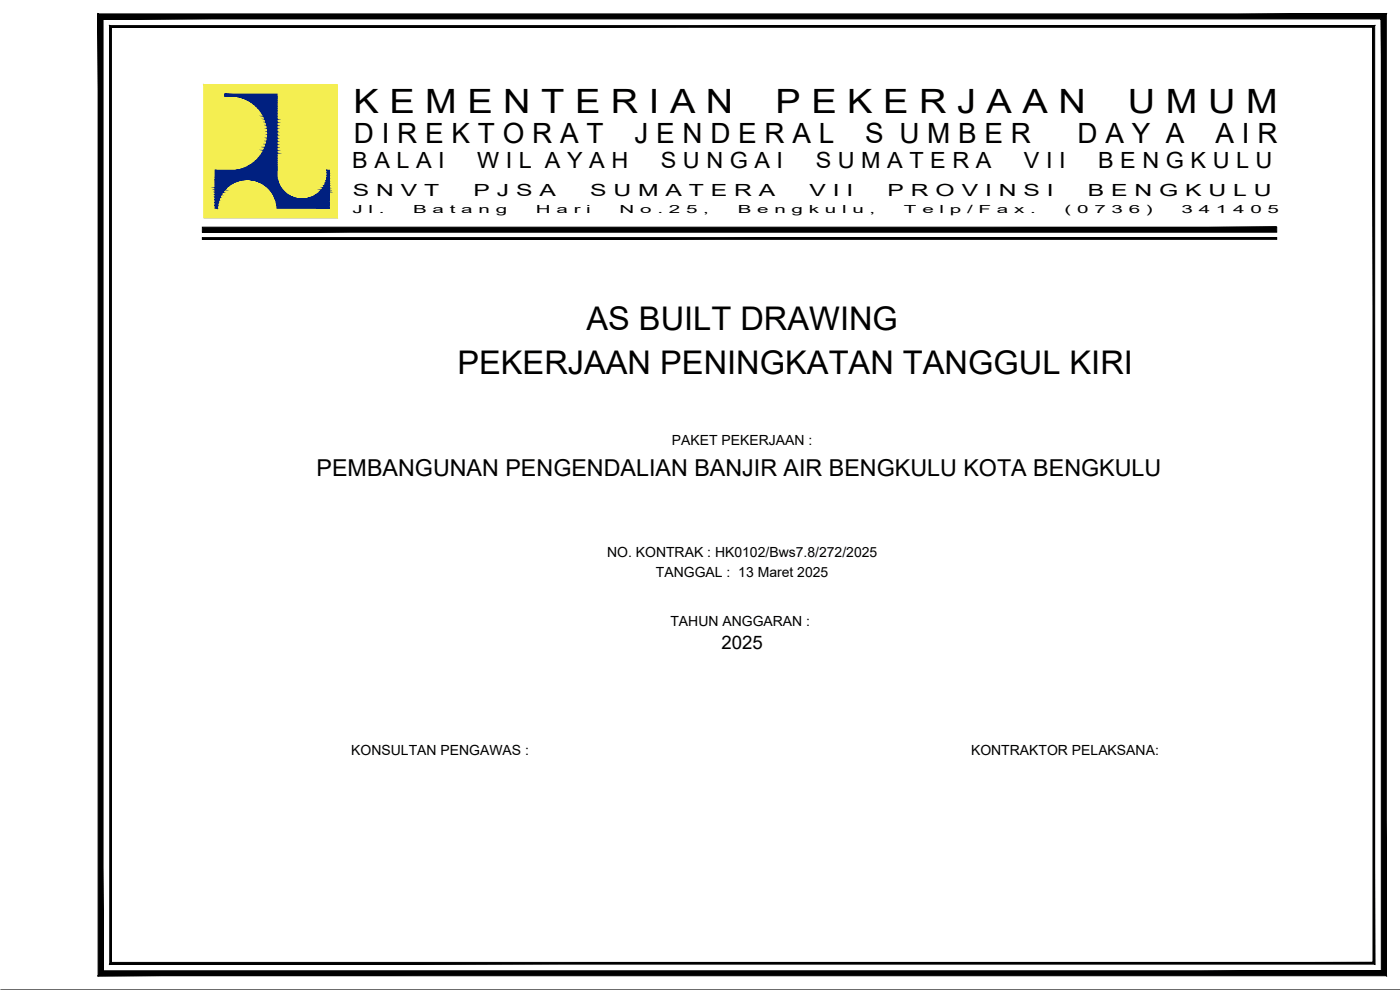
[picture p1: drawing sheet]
<svg xmlns="http://www.w3.org/2000/svg" width="420mm" height="297mm" viewBox="0 0 420 297" stroke-linecap="round" stroke-linejoin="round" font-family="sans-serif">
<defs><g id="words">
<g font-size="10">
<text x="106.1" y="33.8">K E M E N T E R I A N</text>
<text x="232.8" y="33.8">P E K E R J A A N</text>
<text x="338.5" y="33.8">U M U M</text>
</g>
<g font-size="9.8">
<text x="176" y="99">AS BUILT DRAWING</text>
<text x="137.3" y="112.2">PEKERJAAN PENINGKATAN TANGGUL KIRI</text>
</g>
<g font-size="8.4">
<text x="106.2" y="43">D I R E K T O R A T</text>
<text x="190.4" y="43">J E N D E R A L</text>
<text x="259.7" y="43">S U M B E R</text>
<text x="323.4" y="43">D A Y A</text>
<text x="364.8" y="43">A I R</text>
</g>
<text font-size="7" x="95" y="142.7">PEMBANGUNAN PENGENDALIAN BANJIR AIR BENGKULU KOTA BENGKULU</text>
<g font-size="6.7">
<text x="105.7" y="50.5">B A L A I</text>
<text x="143.2" y="50.5">W I L A Y A H</text>
<text x="198.3" y="50.5">S U N G A I</text>
<text x="244.8" y="50.5">S U M A T E R A</text>
<text x="307.3" y="50.5">V I I</text>
<text x="329.6" y="50.5">B E N G K U L U</text>
</g>
<text font-size="5.6" x="216.5" y="194.7">2025</text>
<g font-size="5">
<text x="105.9" y="58.7">S N V T</text>
<text x="142.1" y="58.7">P J S A</text>
<text x="177.1" y="58.7">S U M A T E R A</text>
<text x="242.9" y="58.7">V I I</text>
<text x="266.4" y="58.7">P R O V I N S I</text>
<text x="326.5" y="58.7">B E N G K U L U</text>
</g>
<g font-size="4.2">
<text x="201.7" y="133.7">PAKET PEKERJAAN :</text>
<text x="182.2" y="167.1">NO. KONTRAK : HK0102/Bws7.8/272/2025</text>
<text x="196.9" y="173">TANGGAL : 13 Maret 2025</text>
<text x="201.2" y="187.9">TAHUN ANGGARAN :</text>
<text x="105.4" y="226.5">KONSULTAN PENGAWAS :</text>
<text x="291.4" y="226.5">KONTRAKTOR PELAKSANA:</text>
</g>
<g font-size="3.3">
<text x="105.7" y="63.8">J l .</text>
<text x="124" y="63.8">B a t a n g</text>
<text x="160.8" y="63.8">H a r i</text>
<text x="185.9" y="63.8">N o . 2 5 ,</text>
<text x="221.4" y="63.8">B e n g k u l u ,</text>
<text x="271.3" y="63.8">T e l p / F a x .</text>
<text x="319.5" y="63.8">( 0 7 3 6 )</text>
<text x="354.6" y="63.8">3 4 1 4 0 5</text>
</g>
</g></defs>
<!-- layer: 0 -->
<path d="M.2 297h419.9" fill="none" stroke="#000" stroke-width=".3"/>
<g fill="#000" stroke="#000" stroke-width=".3">
<path d="M60.7 68.2v1.5l322.5-1.5zM60.7 69.7l322.5-1.5v1.5z"/>
<path d="M60.7 71.3v.5l322.5-.5zM60.7 71.8l322.5-.5v.5z"/>
<path d="M30.9 291.3l-1.5 1.5 385.1-1.5zM29.4 292.8l385.1-1.5 1.6 1.5zM414.5 5.7v285.6l1.6 1.5zM414.5 5.7l1.6-1.5v288.6zM30.9 5.7h383.6l1.6-1.5zM29.4 4.2h386.7l-385.2 1.5zM29.4 4.2l1.5 287.1v-285.6zM29.4 4.2l1.5 287.1-1.5 1.5z"/>
<path d="M33.4 288.8l-.5 .5 379.2-.5zM32.9 289.3l379.2-.5 .5 .5zM412.1 8.2v280.6l.5 .5zM412.1 8.2l.5-.5v281.6zM33.4 8.2h378.7l.5-.5zM32.9 7.7h379.7l-379.2 .5zM32.9 7.7l.5 281.1v-280.6zM32.9 7.7l.5 281.1-.5 .5z"/>
</g>
<path d="M61.2 25.4l40 39.9v-39.9zM61.2 25.4l40 39.9h-40z" fill="#f4ee51" stroke="#f4ee51" stroke-width=".3"/>
<path d="M61.2 25.4h40v39.9h-40zM101.2 25.4v39.9" fill="none" stroke="#f4ee51" stroke-width=".3"/>
<g fill="#002080" stroke="#002080" stroke-width=".3">
<path d="M67.4 28.2l15.7 .7v-.7zM67.4 28.2l15.7 .7h-15.7z"/>
<path d="M70.8 28.9l12.3 .2v-.2zM70.8 28.9l12.3 .2h-11.3z"/>
<path d="M71.8 29.1l11.3 .3v-.3zM71.8 29.1l11.3 .3h-10.4z"/>
<path d="M72.7 29.4l10.4 .3v-.3zM72.7 29.4l10.4 .3h-9.5z"/>
<path d="M73.6 29.7l9.5 .4v-.4zM73.6 29.7l9.5 .4h-8.6z"/>
<path d="M74.5 30.1l8.6 .6v-.6zM74.5 30.1l8.6 .6h-7.8z"/>
<path d="M75.3 30.7l7.8 .5v-.5zM75.3 30.7l7.8 .5h-7z"/>
<path d="M76.1 31.2l7 .6v-.6zM76.1 31.2l7 .6h-6.3z"/>
<path d="M76.8 31.8l6.3 .7v-.7zM76.8 31.8l6.3 .7h-5.6z"/>
<path d="M77.5 32.5l5.6 .8v-.8zM77.5 32.5l5.6 .8h-5z"/>
<path d="M78.1 33.3l5 .8v-.8zM78.1 33.3l5 .8h-4.5z"/>
<path d="M78.6 34.1l4.5 .8v-.8zM78.6 34.1l4.5 .8h-4z"/>
<path d="M79.1 34.9l4 .9v-.9zM79.1 34.9l4 .9h-3.6z"/>
<path d="M79.5 35.8l3.6 .9v-.9zM79.5 35.8l3.6 .9h-3.3z"/>
<path d="M79.8 36.7l3.3 .9v-.9zM79.8 36.7l3.3 .9h-3z"/>
<path d="M80.1 37.6l3 1v-1zM80.1 37.6l3 1h-2.9z"/>
<path d="M80.2 38.6l2.9 .9v-.9zM80.2 38.6l2.9 .9h-2.8z"/>
<path d="M80.3 39.5l2.8 1v-1zM80.3 39.5l2.8 1h-2.8z"/>
<path d="M80.3 40.5l2.8 1v-1zM80.3 40.5l2.8 1h-2.9z"/>
<path d="M80.2 41.5l2.9 .9v-.9zM80.2 41.5l2.9 .9h-3z"/>
<path d="M80.1 42.4l3 .9v-.9zM80.1 42.4l3 .9h-3.3z"/>
<path d="M79.8 43.3l3.3 .9v-.9zM79.8 43.3l3.3 .9h-3.6z"/>
<path d="M79.5 44.2l3.6 .9v-.9zM79.5 44.2l3.6 .9h-4z"/>
<path d="M79.1 45.1l4 .8v-.8zM79.1 45.1l4 .8h-4.5z"/>
<path d="M78.6 45.9l4.5 .8v-.8zM78.6 45.9l4.5 .8h-5z"/>
<path d="M78.1 46.7l5 .8v-.8zM78.1 46.7l5 .8h-5.6z"/>
<path d="M77.5 47.5l5.6 .7v-.7zM77.5 47.5l5.6 .7h-6.3z"/>
<path d="M76.8 48.2l6.3 .6v-.6zM76.1 48.8l.7-.6 6.3 .6z"/>
<path d="M76.1 48.8l7 .5v-.5zM75.3 49.3l.8-.5 7 .5z"/>
<path d="M75.3 49.3l7.8 .6v-.6zM74.5 49.9l.8-.6 7.8 .6z"/>
<path d="M74.5 49.9l8.6 .4v-.4zM73.6 50.3l.9-.4 8.6 .4z"/>
<path d="M73.6 50.3l9.5 .3v-.3zM72.7 50.6l.9-.3 9.5 .3z"/>
<path d="M72.7 50.6l10.4 .3v-.3zM71.8 50.9l.9-.3 10.4 .3z"/>
<path d="M71.8 50.9l11.3 .2v-.2zM70.8 51.1l1-.2 11.3 .2z"/>
<path d="M98.1 51.1l.7 .8v-.8zM98.1 51.1l.7 .8h-.6z"/>
<path d="M98.2 51.9l.6 .7v-.7zM98.2 51.9l.6 .7h-.6z"/>
<path d="M64.6 51.1l18.5 2.1v-2.1zM64.6 51.1l18.5 2.1h-18.5z"/>
<path d="M98.2 52.6l.6 .8v-.8zM98.2 52.6l.6 .8h-.7z"/>
<path d="M64.6 53.2l18.7 .7-.2-.7zM64.6 53.2l18.7 .7h-18.7z"/>
<path d="M74.2 53.9h9.1zM74.2 53.9h9.1z"/>
<path d="M64.6 53.9h9.6zM64.6 53.9h8.7z"/>
<path d="M75.1 53.9h8.2zM75.1 53.9h8.2z"/>
<path d="M75.4 53.9l7.9 .1zM75.4 53.9l7.9 .1z"/>
<path d="M64.6 53.9h8.7zM64.6 53.9l7.9 .1z"/>
<path d="M98.1 53.4l.7 .8v-.8zM98.1 53.4l.7 .8h-.9z"/>
<path d="M75.9 54l7.5 .2-.1-.2zM75.9 54l7.5 .2h-6.6z"/>
<path d="M64.6 54l7.1 .2 .8-.2zM64.6 54l7.1 .2h-7.1z"/>
<path d="M76.8 54.2l6.7 .3-.1-.3zM76.8 54.2l6.7 .3h-5.9z"/>
<path d="M64.6 54.2l6.3 .3 .8-.3zM64.6 54.2l6.3 .3h-6.3z"/>
<path d="M77.6 54.5l5.9 .2v-.2zM77.6 54.5l5.9 .2h-5.5z"/>
<path d="M78 54.7l5.6 .2-.1-.2zM78 54.7l5.6 .2h-5.3z"/>
<path d="M64.6 54.5l5.5 .4 .8-.4zM64.6 54.5l5.5 .4h-5.5z"/>
<path d="M97.9 54.2l.9 .8v-.8zM97.9 54.2l.9 .8h-1.1z"/>
<path d="M78.3 54.9l5.5 .4-.2-.4zM78.3 54.9l5.5 .4h-4.7z"/>
<path d="M64.6 54.9l4.7 .4 .8-.4zM64.6 54.9l4.7 .4h-4.7z"/>
<path d="M79.1 55.3l4.7 .1zM79.1 55.3l4.7 .1z"/>
<path d="M97.7 55l1.1 .7v-.7zM97.7 55l1.1 .7h-1.5z"/>
<path d="M79.3 55.4l4.7 .4-.2-.4zM79.3 55.4l4.7 .4h-4.2z"/>
<path d="M64.6 55.3l4 .5 .7-.5zM64.6 55.3l4 .5h-4z"/>
<path d="M79.8 55.8l4.4 .3-.2-.3zM79.8 55.8l4.4 .3h-4z"/>
<path d="M97.3 55.7l1.5 .7v-.7zM97.3 55.7l1.5 .7h-1.9z"/>
<path d="M80.2 56.1l4.2 .3-.2-.3zM80.2 56.1l4.2 .3h-4z"/>
<path d="M64.6 55.8l3.4 .6 .6-.6zM64.6 55.8l3.4 .6h-3.4z"/>
<path d="M80.4 56.4l4.3 .4-.3-.4zM80.4 56.4l4.3 .4h-3.9z"/>
<path d="M96.9 56.4l1.9 .6v-.6zM96.9 56.4l1.9 .6h-2.4z"/>
<path d="M80.8 56.8l4.1 .2-.2-.2zM80.8 56.8l4.1 .2h-3.9z"/>
<path d="M64.6 56.4l2.8 .6 .6-.6zM64.6 56.4l2.8 .6h-2.8z"/>
<path d="M81 57l4.2 .4-.3-.4zM81 57l4.2 .4h-3.9z"/>
<path d="M96.4 57l2.4 .6v-.6zM96.4 57l2.4 .6h-2.9z"/>
<path d="M81.3 57.4l4.2 .3-.3-.3zM81.3 57.4l4.2 .3h-4z"/>
<path d="M64.6 57l2.3 .7 .5-.7zM64.6 57l2.3 .7h-2.3z"/>
<path d="M81.5 57.7l4.3 .2-.3-.2zM81.5 57.7l4.3 .2h-4.1z"/>
<path d="M95.9 57.6l2.9 .5v-.5zM95.3 58.1l.6-.5 2.9 .5z"/>
<path d="M81.7 57.9l4.7 .5-.6-.5zM81.7 57.9l4.7 .5h-4.4z"/>
<path d="M82 58.4h4.4zM82 58.4h4.4z"/>
<path d="M64.6 57.7l1.8 .7 .5-.7zM64.6 57.7l1.8 .7h-1.8z"/>
<path d="M95.3 58.1l3.5 .5v-.5zM94.6 58.6l.7-.5 3.5 .5z"/>
<path d="M82 58.4l5.1 .4-.7-.4zM82 58.4l5.1 .4h-4.9z"/>
<path d="M94.6 58.6l4.2 .3v-.3zM94 58.9l.6-.3 4.2 .3z"/>
<path d="M82.2 58.8l5.6 .3-.7-.3zM82.2 58.8l5.6 .3h-5.4z"/>
<path d="M82.4 59.1l5.5 .1zM82.4 59.1l5.5 .1z"/>
<path d="M64.6 58.4l1.4 .8 .4-.8zM64.6 58.4l1.4 .8h-1.4z"/>
<path d="M94 58.9l4.8 .3v-.3zM93.2 59.2l.8-.3 4.8 .3z"/>
<path d="M82.4 59.2l6.1 .2-.6-.2zM82.4 59.2l6.1 .2h-6z"/>
<path d="M93.2 59.2l5.6 .3v-.3zM92.5 59.5l.7-.3 5.6 .3z"/>
<path d="M82.5 59.4l6.8 .2zM82.5 59.4l6.8 .2h-6.8z"/>
<path d="M92.5 59.5l6.3 .1zM91.7 59.6h7.1z"/>
<path d="M91.7 59.6l7.1 .1zM91.1 59.7h7.7z"/>
<path d="M82.5 59.6l7.6 .1zM82.5 59.6l7.6 .1z"/>
<path d="M91.1 59.7h7.7zM90.9 59.7h7.9z"/>
<path d="M82.6 59.7h8.3zM82.6 59.7h8.3z"/>
<path d="M82.6 59.7l16.2 .3v-.3zM82.6 59.7l16.2 .3h-16.1z"/>
<path d="M64.6 59.2l1.1 .8 .3-.8zM64.6 59.2l1.1 .8h-1.1z"/>
<path d="M82.7 60l16.1 .8v-.8zM82.7 60l16.1 .8h-15.9z"/>
<path d="M64.6 60l.9 .8 .2-.8zM64.6 60l.9 .8h-.9z"/>
<path d="M82.9 60.8l15.9 .8v-.8zM82.9 60.8l15.9 .8h-15.7z"/>
<path d="M64.6 60.8l.7 .8 .2-.8zM64.6 60.8l.7 .8h-.7z"/>
<path d="M83.1 61.6l15.7 .9v-.9zM83.1 61.6l15.7 .9h-15.7z"/>
<path d="M64.6 61.6l.7 .9v-.9zM64.6 61.6l.7 .9h-.7z"/>
</g>
<use href="#words"/>
</svg>
